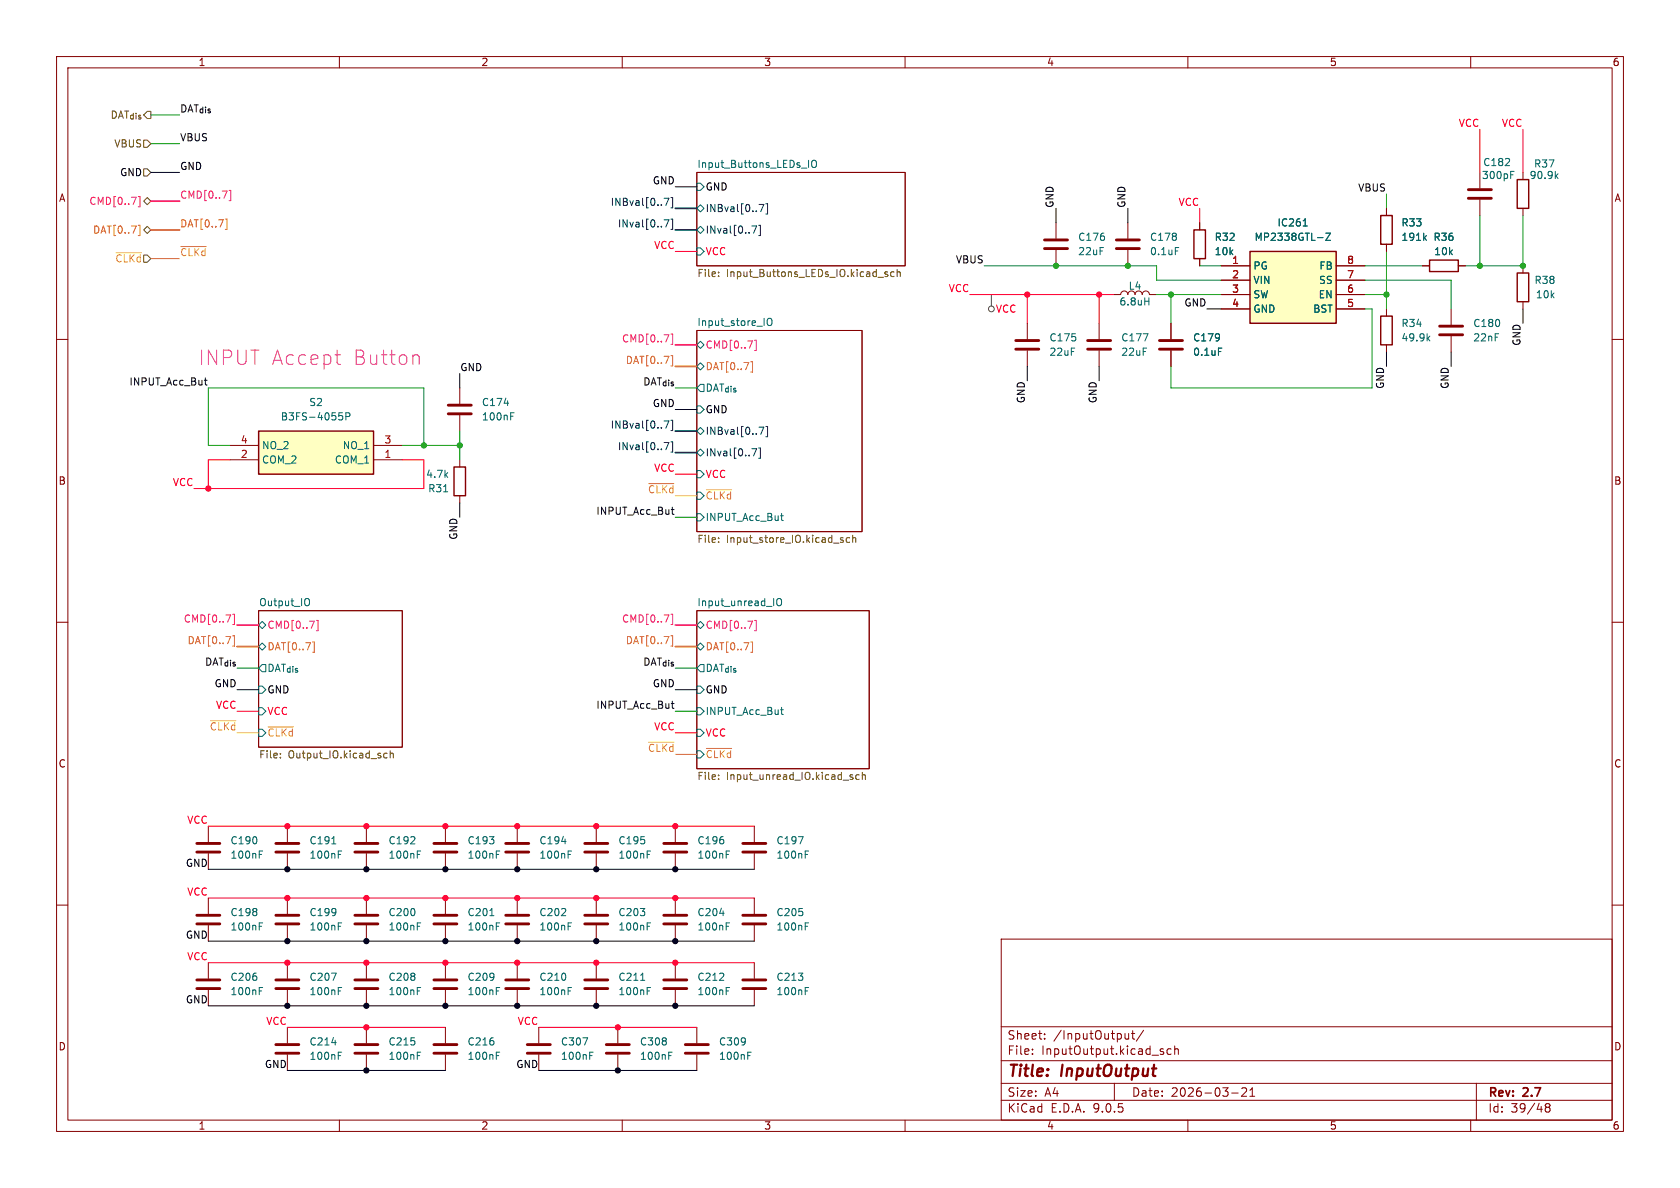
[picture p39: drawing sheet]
<svg xmlns="http://www.w3.org/2000/svg" width="297mm" height="210mm" viewBox="0 0 297 210" stroke-linecap="round" stroke-linejoin="round" font-family="sans-serif">
<defs><g id="words">
<g font-size="3.5" fill="#ff00d2">
<text x="35.1" y="64.7">INPUT Accept</text>
<text x="62.3" y="64.7">Button</text>
</g>
<g font-size="2.8" fill="#840000">
<text x="178" y="190.9">Title:</text>
<text x="187.7" y="190.9">InputOutput</text>
</g>
<g font-size="2.1" fill="#840000">
<text x="178" y="184">Sheet:</text>
<text x="186.2" y="184">/InputOutput/</text>
<text x="178" y="186.7">File:</text>
<text x="184.1" y="186.7">InputOutput.kicad_sch</text>
<text x="178" y="196.9">KiCad</text>
<text x="178" y="194.1">Size:</text>
<text x="184.7" y="194.1">A4</text>
<text x="185.7" y="196.9">E.D.A.</text>
<text x="193.3" y="196.9">9.0.5</text>
<text x="200" y="194.1">Date:</text>
<text x="207" y="194.1">2026-03-21</text>
<text x="263" y="194.3">Rev:</text>
<text x="263" y="196.9">Id:</text>
<text x="267.1" y="196.9">39/48</text>
<text x="269.4" y="194.3">2.7</text>
</g>
<g font-size="1.8" fill="#840000">
<text x="35" y="11.9">1</text>
<text x="85" y="11.9">2</text>
<text x="135" y="11.9">3</text>
<text x="185" y="11.9">4</text>
<text x="235" y="11.9">5</text>
<text x="285" y="11.9">6</text>
<text x="10.3" y="35.9">A</text>
<text x="285.3" y="35.9">A</text>
<text x="10.3" y="85.9">B</text>
<text x="285.3" y="85.9">B</text>
<text x="10.3" y="135.9">C</text>
<text x="285.3" y="135.9">C</text>
<text x="10.3" y="185.9">D</text>
<text x="285.3" y="185.9">D</text>
<text x="35" y="199.9">1</text>
<text x="85" y="199.9">2</text>
<text x="135" y="199.9">3</text>
<text x="185" y="199.9">4</text>
<text x="235" y="199.9">5</text>
<text x="285" y="199.9">6</text>
</g>
<g font-size="1.8" fill="#725600">
<text x="19.4" y="21.2">DAT_{dis}</text>
<text x="20.1" y="26.3">VBUS</text>
<text x="20.3" y="46.6">~{CLKd}</text>
<text x="123.2" y="49.3">File:</text>
<text x="128.4" y="49.3">Input_Buttons_LEDs_IO.kicad_sch</text>
<text x="123.2" y="96.3">File:</text>
<text x="128.4" y="96.3">Input_store_IO.kicad_sch</text>
<text x="45.7" y="134.4">File:</text>
<text x="50.9" y="134.4">Output_IO.kicad_sch</text>
<text x="123.2" y="138.2">File:</text>
<text x="128.4" y="138.2">Input_unread_IO.kicad_sch</text>
</g>
<g font-size="1.8" fill="#0f0f0f">
<text x="31.7" y="20">DAT_{dis}</text>
<text x="31.7" y="25.1">VBUS</text>
<text x="240" y="33.9">VBUS</text>
<text x="168.9" y="46.6">VBUS</text>
<text x="22.8" y="68.2">INPUT_Acc_But</text>
<text x="113.6" y="68.2">DAT_{dis}</text>
<text x="105.3" y="91.1">INPUT_Acc_But</text>
<text x="36.1" y="117.8">DAT_{dis}</text>
<text x="113.6" y="117.8">DAT_{dis}</text>
<text x="105.3" y="125.4">INPUT_Acc_But</text>
</g>
<g font-size="1.8" fill="#ff0007">
<text x="257.8" y="22.5">VCC</text>
<text x="265.4" y="22.5">VCC</text>
<text x="208.3" y="36.5">VCC</text>
<text x="115.5" y="44.1">VCC</text>
<text x="124.7" y="45.3">VCC</text>
<text x="167.6" y="51.7">VCC</text>
<text x="176" y="55.5">VCC</text>
<text x="115.5" y="83.5">VCC</text>
<text x="30.5" y="86">VCC</text>
<text x="124.7" y="84.7">VCC</text>
<text x="38.1" y="125.4">VCC</text>
<text x="47.2" y="126.6">VCC</text>
<text x="115.5" y="129.2">VCC</text>
<text x="124.7" y="130.4">VCC</text>
<text x="33" y="145.7">VCC</text>
<text x="33" y="158.4">VCC</text>
<text x="33" y="169.8">VCC</text>
<text x="47" y="181.3">VCC</text>
<text x="91.4" y="181.3">VCC</text>
</g>
<g font-size="1.8" fill="#006464">
<text x="123.2" y="29.8">Input_Buttons_LEDs_IO</text>
<text x="262.1" y="29.6">C182</text>
<text x="271.1" y="29.8">R37</text>
<text x="261.9" y="31.9">300pF</text>
<text x="270.3" y="31.9">90.9k</text>
<text x="225.7" y="40.2">IC261</text>
<text x="247.7" y="40.2">R33</text>
<text x="190.5" y="42.8">C176</text>
<text x="190.5" y="45.3">22uF</text>
<text x="203.2" y="42.8">C178</text>
<text x="203.2" y="45.3">0.1uF</text>
<text x="214.6" y="45.3">10k</text>
<text x="214.6" y="42.8">R32</text>
<text x="221.5" y="47.9">PG</text>
<text x="221.7" y="42.8">MP2338GTL-Z</text>
<text x="233.2" y="47.9">FB</text>
<text x="247.7" y="42.8">191k</text>
<text x="253.3" y="42.8">R36</text>
<text x="253.4" y="45.3">10k</text>
<text x="199.4" y="51.4">L4</text>
<text x="221.5" y="50.4">VIN</text>
<text x="221.5" y="52.9">SW</text>
<text x="233" y="52.9">EN</text>
<text x="233.1" y="50.4">SS</text>
<text x="271.2" y="50.4">R38</text>
<text x="271.4" y="52.9">10k</text>
<text x="123.2" y="57.7">Input_store_IO</text>
<text x="197.8" y="54.2">6.8uH</text>
<text x="221.5" y="55.5">GND</text>
<text x="232.1" y="55.5">BST</text>
<text x="247.7" y="58">R34</text>
<text x="260.4" y="58">C180</text>
<text x="185.4" y="60.6">C175</text>
<text x="185.4" y="63.1">22uF</text>
<text x="198.1" y="60.6">C177</text>
<text x="198.1" y="63.1">22uF</text>
<text x="210.8" y="60.6">C179</text>
<text x="210.8" y="63.1">0.1uF</text>
<text x="247.7" y="60.6">49.9k</text>
<text x="260.4" y="60.6">22nF</text>
<text x="54.6" y="72">S2</text>
<text x="85.1" y="72">C174</text>
<text x="124.7" y="69.4">DAT_{dis}</text>
<text x="49.5" y="74.5">B3FS-4055P</text>
<text x="85.1" y="74.5">100nF</text>
<text x="46.2" y="79.6">NO_2</text>
<text x="46.2" y="82.1">COM_2</text>
<text x="59.1" y="82.1">COM_1</text>
<text x="60.5" y="79.6">NO_1</text>
<text x="75.2" y="84.7">4.7k</text>
<text x="75.6" y="87.2">R31</text>
<text x="124.7" y="92.3">INPUT_Acc_But</text>
<text x="45.7" y="107.2">Output_IO</text>
<text x="123.2" y="107.2">Input_unread_IO</text>
<text x="47.2" y="119">DAT_{dis}</text>
<text x="124.7" y="119">DAT_{dis}</text>
<text x="124.7" y="126.6">INPUT_Acc_But</text>
<text x="40.6" y="149.5">C190</text>
<text x="54.6" y="149.5">C191</text>
<text x="68.6" y="149.5">C192</text>
<text x="82.6" y="149.5">C193</text>
<text x="95.3" y="149.5">C194</text>
<text x="109.2" y="149.5">C195</text>
<text x="123.2" y="149.5">C196</text>
<text x="137.2" y="149.5">C197</text>
<text x="40.6" y="152">100nF</text>
<text x="54.6" y="152">100nF</text>
<text x="68.6" y="152">100nF</text>
<text x="82.6" y="152">100nF</text>
<text x="95.3" y="152">100nF</text>
<text x="109.2" y="152">100nF</text>
<text x="123.2" y="152">100nF</text>
<text x="137.2" y="152">100nF</text>
<text x="40.6" y="162.2">C198</text>
<text x="40.6" y="164.7">100nF</text>
<text x="54.6" y="162.2">C199</text>
<text x="54.6" y="164.7">100nF</text>
<text x="68.6" y="162.2">C200</text>
<text x="68.6" y="164.7">100nF</text>
<text x="82.6" y="162.2">C201</text>
<text x="82.6" y="164.7">100nF</text>
<text x="95.3" y="162.2">C202</text>
<text x="95.3" y="164.7">100nF</text>
<text x="109.2" y="162.2">C203</text>
<text x="109.2" y="164.7">100nF</text>
<text x="123.2" y="162.2">C204</text>
<text x="123.2" y="164.7">100nF</text>
<text x="137.2" y="162.2">C205</text>
<text x="137.2" y="164.7">100nF</text>
<text x="40.6" y="173.6">C206</text>
<text x="54.6" y="173.6">C207</text>
<text x="68.6" y="173.6">C208</text>
<text x="82.6" y="173.6">C209</text>
<text x="95.3" y="173.6">C210</text>
<text x="109.2" y="173.6">C211</text>
<text x="123.2" y="173.6">C212</text>
<text x="137.2" y="173.6">C213</text>
<text x="40.6" y="176.1">100nF</text>
<text x="54.6" y="176.1">100nF</text>
<text x="68.6" y="176.1">100nF</text>
<text x="82.6" y="176.1">100nF</text>
<text x="95.3" y="176.1">100nF</text>
<text x="109.2" y="176.1">100nF</text>
<text x="123.2" y="176.1">100nF</text>
<text x="137.2" y="176.1">100nF</text>
<text x="54.6" y="185">C214</text>
<text x="68.6" y="185">C215</text>
<text x="82.6" y="185">C216</text>
<text x="99.1" y="185">C307</text>
<text x="113" y="185">C308</text>
<text x="127" y="185">C309</text>
<text x="54.6" y="187.6">100nF</text>
<text x="68.6" y="187.6">100nF</text>
<text x="82.6" y="187.6">100nF</text>
<text x="99.1" y="187.6">100nF</text>
<text x="113" y="187.6">100nF</text>
<text x="127" y="187.6">100nF</text>
</g>
<g font-size="1.8">
<text x="21.1" y="31.3">GND</text>
<text x="31.7" y="30.1">GND</text>
<text x="115.3" y="32.7">GND</text>
<text x="124.7" y="33.9">GND</text>
<text x="186.3" y="36.8" transform="rotate(-90 186.3 36.8)">GND</text>
<text x="199" y="36.8" transform="rotate(-90 199 36.8)">GND</text>
<text x="209.3" y="54.3">GND</text>
<text x="81.3" y="65.7">GND</text>
<text x="268.9" y="61.2" transform="rotate(-90 268.9 61.2)">GND</text>
<text x="181.3" y="71.4" transform="rotate(-90 181.3 71.4)">GND</text>
<text x="194" y="71.4" transform="rotate(-90 194 71.4)">GND</text>
<text x="244.8" y="68.8" transform="rotate(-90 244.8 68.8)">GND</text>
<text x="256.2" y="68.8" transform="rotate(-90 256.2 68.8)">GND</text>
<text x="115.3" y="72">GND</text>
<text x="124.7" y="73.3">GND</text>
<text x="80.9" y="95.5" transform="rotate(-90 80.9 95.5)">GND</text>
<text x="37.8" y="121.6">GND</text>
<text x="47.2" y="122.8">GND</text>
<text x="115.3" y="121.6">GND</text>
<text x="124.7" y="122.8">GND</text>
<text x="32.8" y="153.3">GND</text>
<text x="32.8" y="166">GND</text>
<text x="32.8" y="177.5">GND</text>
<text x="46.7" y="188.9">GND</text>
<text x="91.2" y="188.9">GND</text>
</g>
<g font-size="1.8" fill="#ff0093">
<text x="31.7" y="35.2">CMD[0..7]</text>
<text x="15.7" y="36.4">CMD[0..7]</text>
<text x="109.9" y="60.6">CMD[0..7]</text>
<text x="124.7" y="61.8">CMD[0..7]</text>
<text x="32.4" y="110.1">CMD[0..7]</text>
<text x="47.2" y="111.4">CMD[0..7]</text>
<text x="109.9" y="110.1">CMD[0..7]</text>
<text x="124.7" y="111.4">CMD[0..7]</text>
</g>
<g font-size="1.8" fill="#ff6400">
<text x="16.4" y="41.5">DAT[0..7]</text>
<text x="31.7" y="40.3">DAT[0..7]</text>
<text x="110.5" y="64.4">DAT[0..7]</text>
<text x="124.7" y="65.6">DAT[0..7]</text>
<text x="33.1" y="114">DAT[0..7]</text>
<text x="110.5" y="114">DAT[0..7]</text>
<text x="47.2" y="115.2">DAT[0..7]</text>
<text x="124.7" y="115.2">DAT[0..7]</text>
</g>
<g font-size="1.8" fill="#000084">
<text x="107.9" y="36.5">INBval[0..7]</text>
<text x="109.1" y="40.3">INval[0..7]</text>
<text x="124.7" y="37.7">INBval[0..7]</text>
<text x="124.7" y="41.5">INval[0..7]</text>
<text x="107.9" y="75.9">INBval[0..7]</text>
<text x="124.7" y="77.1">INBval[0..7]</text>
<text x="109.1" y="79.7">INval[0..7]</text>
<text x="124.7" y="80.9">INval[0..7]</text>
</g>
<g font-size="1.8" fill="#ffba00">
<text x="31.7" y="45.4">~{CLKd}</text>
<text x="114.5" y="87.3">~{CLKd}</text>
<text x="124.7" y="88.5">~{CLKd}</text>
<text x="37" y="129.2">~{CLKd}</text>
<text x="47.2" y="130.4">~{CLKd}</text>
<text x="114.5" y="133">~{CLKd}</text>
<text x="124.7" y="134.2">~{CLKd}</text>
</g>
<g font-size="1.8" fill="#a90000">
<text x="217.7" y="46.7">1</text>
<text x="238.1" y="46.7">8</text>
<text x="217.7" y="49.3">2</text>
<text x="217.7" y="51.8">3</text>
<text x="238.1" y="49.3">7</text>
<text x="238.1" y="51.8">6</text>
<text x="217.7" y="54.4">4</text>
<text x="238.1" y="54.4">5</text>
<text x="42.5" y="78.5">4</text>
<text x="42.5" y="81">2</text>
<text x="67.9" y="78.5">3</text>
<text x="67.9" y="81">1</text>
</g>
</g></defs>
<g fill="none" stroke="#840000" stroke-width=".18">
<path d="M10 10h277v190h-277zM12 12h273v186h-273zM60 10v2M110 10v2M160 10v2M210 10v2M260 10v2M123.2 30.5h36.8v16.5h-36.8zM186.7 39.4v2.8M199.4 39.4v2.8M261.6 30.5v2.8M261.6 35.3v2.8"/>
<path d="M269.2 30.5v1.3M269.2 36.8v1.3M123.2 58.4h29.2v35.6h-29.2zM186.7 44.2v2.8M199.4 44.2v2.8M245.1 54.6v1.3M251.5 47h1.2M256.5 54.6v2.8M256.5 59.4v2.8M257.8 47h1.3M10 60h2M81.3 68.6v2.8"/>
<path d="M81.3 73.4v2.8M245.1 61v1.2M285 60h2M81.3 81.3v1.3M81.3 87.6v1.3M10 110h2M45.7 108h25.4v24.1h-25.4zM123.2 108h30.5v27.9h-30.5zM285 110h2M36.8 146.1v2.7M36.8 150.9v2.8M36.8 158.8v2.7"/>
<path d="M50.8 146.1v2.7M50.8 150.9v2.8M50.8 158.8v2.7M64.8 146.1v2.7M64.8 150.9v2.8M64.8 158.8v2.7M78.7 146.1v2.7M78.7 150.9v2.8M78.7 158.8v2.7M91.4 146.1v2.7M91.4 150.9v2.8M91.4 158.8v2.7"/>
<path d="M105.4 146.1v2.7M105.4 150.9v2.8M105.4 158.8v2.7M119.4 146.1v2.7M119.4 150.9v2.8M119.4 158.8v2.7M133.3 146.1v2.7M133.3 150.9v2.8M133.3 158.8v2.7M10 160h2M36.8 163.6v2.8M50.8 163.6v2.8"/>
<path d="M50.8 170.2v2.8M50.8 175v2.8M64.8 163.6v2.8M64.8 170.2v2.8M64.8 175v2.8M78.7 163.6v2.8M78.7 170.2v2.8M78.7 175v2.8M91.4 163.6v2.8M91.4 170.2v2.8M91.4 175v2.8M105.4 163.6v2.8"/>
<path d="M105.4 170.2v2.8M105.4 175v2.8M119.4 163.6v2.8M119.4 170.2v2.8M119.4 175v2.8M133.3 163.6v2.8M133.3 170.2v2.8M133.3 175v2.8M177 166h108v32h-108zM285 160h2M50.8 181.6v2.8M50.8 186.4v2.8"/>
<path d="M60 198v2M64.8 181.6v2.8M64.8 186.4v2.8M78.7 181.6v2.8M78.7 186.4v2.8M95.2 181.6v2.8M95.2 186.4v2.8M109.2 181.6v2.8M109.2 186.4v2.8M110 198v2M123.2 181.6v2.8M123.2 186.4v2.8"/>
<path d="M160 198v2M177 194.5h108M177 191.5h108M177 187.5h108M177 181.5h108M182.5 186.3v.1M182.5 185.5v.1M184.7 183.6v.1M184.7 182.8v.1M197 191.5v3M199.5 182.7v1M199.5 183.6l-.2 .1-.3-.1"/>
<path d="M200 182.7h.6M200.2 182.2v1.3l.4 .2M202.2 182.1l-1.3 2M205.3 185.9l.4 .1v.2l-.2 .2h-.3M205.3 185.4l.4 .1M207 185.5l-.4-.1-.3 .3v.4l.2 .2h.5M207.7 185.5l.2-.1 .3 .1 .1 .9M207.7 184.9v1.5M210 198v2M217.7 193.2h1.2M219.5 192.4l.6-.1 .2 .1 .1 .3-.9 1.1h.9M221 193.8h.8"/>
<path d="M221 192.7l.4-.4v1.5M260 198v2M261 191.5v6.5M273.5 195.7l-.3-.2 .3-.4 .4 .1 .1 .2-.3 .3M273.5 195.7l-.3 .3v.5l.3 .1 .4-.1 .1-.2v-.4l-.3-.2M273.5 195.7h.2"/>
</g>
<g fill="none" stroke="#006464" stroke-width=".18">
<path d="M123.2 32.4h.6l.7 .6-.7 .7h-.6zM123.2 36.8l.6-.6 .7 .6-.7 .7zM142.9 28.3v1.3M143.7 28.4l.1-.1a.43 .43 0 0 1 .5 .5v.4a.42 .42 0 0 1-.4 .4 .42 .42 0 0 1-.4-.4v-.4zM267.1 30.9h.4M267.1 30.3h.6M275.1 31.1l.3 .5M275.4 30.7l-.4 .5M123.2 40.6l.6-.6 .7 .6-.7 .7zM123.2 43.8h.6l.7 .7-.7 .6h-.6zM135.7 56.5l.2-.2a.43 .43 0 0 1 .6 .4v.4a.42 .42 0 0 1-.4 .5 .42 .42 0 0 1-.5-.5zM207.8 43.8h.6"/>
<path d="M252.4 59.8l.4 .5M252.8 59.4l-.5 .5M89.1 71.3h.8M90.3 73.6h.4M90.3 73h.6M123.2 61l.6-.7 .7 .7-.7 .6zM123.2 64.8l.6-.7 .7 .7-.7 .6zM123.2 71.8h.6l.7 .6-.7 .6h-.6zM123.2 76.2l.6-.6 .7 .6-.7 .6zM123.8 67.9h.7v1.3h-.7l-.6-.6zM78.4 86.9h.7M123.2 80l.6-.6 .7 .6-.7 .6z"/>
<path d="M123.2 83.2h.6l.7 .6-.7 .7h-.6zM123.2 87h.6l.7 .6-.7 .7h-.6zM123.2 90.8h.6l.7 .6-.7 .7h-.6zM138 91.2h.5M138.2 90.7v1.1l.3 .2M45.7 110.5l.7-.6 .6 .6-.6 .6zM45.7 114.3l.7-.6 .6 .6-.6 .6zM46.4 117.5h.6v1.2h-.6l-.7-.6zM54.4 105.8l.1 .1a.81 .81 0 0 1-.1 1.2M123.2 110.5l.6-.6 .7 .6-.7 .6zM123.2 114.3l.6-.6 .7 .6-.7 .6zM123.8 117.5h.7v1.2h-.7l-.6-.6z"/>
<path d="M137.4 106l.2-.2a.43 .43 0 0 1 .6 .4v.5a.42 .42 0 0 1-.5 .4 .42 .42 0 0 1-.4-.4zM45.7 121.3h.7l.6 .6-.6 .7h-.7zM45.7 125.1h.7l.6 .6-.6 .7h-.7zM45.7 128.9h.7l.6 .6-.6 .7h-.7zM123.2 121.3h.6l.7 .6-.7 .7h-.6zM123.2 125.1h.6l.7 .6-.7 .7h-.6zM123.2 128.9h.6l.7 .6-.7 .7h-.6zM123.2 132.7h.6l.7 .7-.7 .6h-.6zM138 125.5h.5M138.2 125v1.1l.3 .2M45.8 151h.5M45.8 150.4h.6"/>
<path d="M58.7 149.2h.7M59.8 151h.4M59.8 150.4h.6M73.8 151h.4M73.8 150.4h.6M87.7 151h.5M87.7 150.4h.6M99.3 148.7h.8M100.4 151h.5M100.4 150.4h.6M114.4 151h.4M114.4 150.4h.6"/>
<path d="M128.4 151h.4M128.4 150.4h.6M141.1 147.9h.9l-.6 1.3M142.4 151h.4M142.4 150.4h.6M45.8 163.7h.5M45.8 163.1h.6M58.6 172h.8l-.5 1.3M59.8 163.7h.4M59.8 163.1h.6M59.8 175.2h.4M59.8 174.6h.6"/>
<path d="M73.8 163.7h.4M73.8 163.1h.6M73.8 175.2h.4M73.8 174.6h.6M86.6 161.9h.7M87.7 163.7h.5M87.7 163.1h.6M87.7 175.2h.5M87.7 174.6h.6M100.4 163.7h.5M100.4 163.1h.6M100.4 175.2h.5"/>
<path d="M100.4 174.6h.6M113.3 173.3h.7M114.4 163.7h.4M114.4 163.1h.6M114.4 175.2h.4M114.4 174.6h.6M127.2 161.4h.8M128.4 163.7h.4M128.4 163.1h.6M128.4 175.2h.4M128.4 174.6h.6M142.4 163.7h.4"/>
<path d="M142.4 163.1h.6M142.4 175.2h.4M142.4 174.6h.6M58.7 184.3h.7M59.8 186.6h.4M59.8 186h.6M73.8 186.6h.4M73.8 186h.6M87.7 186.6h.5M87.7 186h.6M103 183.5h.9l-.6 1.2M104.3 186.6h.4"/>
<path d="M104.3 186h.6M118.2 186.6h.4M118.2 186h.6M132.2 186.6h.4M132.2 186h.6"/>
</g>
<path d="M132.9 39.9h.9l-.6 1.3M134.1 39.8h.3v1.8h-.3M134.2 36.1h.8l-.5 1.3M135.4 36h.3v1.8h-.3M132.9 79.3h.9l-.6 1.3M134.1 79.2h.3v1.8h-.3M134.2 75.5h.8l-.5 1.3M135.4 75.4h.3v1.8h-.3" fill="none" stroke="#000084" stroke-width=".18"/>
<g fill="none" stroke="#725600" stroke-width=".18">
<path d="M127 48.8v.1M127 48.1v.1M156.9 48.1h-.3l-.2 .1 .1 .2 .4 .1v.3h-.5M158.1 48.1h-.4l-.2 .2 .1 .5h.5M158.6 48.2l.2-.1h.3l.1 .8M158.6 47.6v1.3M127 95.1v.1M127 95.8v.1M148.9 95.5l.2 .1-.2 .3M148.9 95l.2 .1M150.2 95.1l-.4-.1-.2 .3 .1 .5h.5M150.7 95.2l.2-.2 .3 .1 .1 .8"/>
<path d="M150.7 94.6v1.3M49.6 133.9v.1M49.6 133.2v.1M68 133.9h.4M68 133.2h.4M69 133.3l.2-.2 .3 .1v.8M69 132.7v1.3M127 137v.1M127 137.7v.1M150.4 137.4h.3l.1 .2-.2 .2h-.2M150.4 137h.3M151.9 137h-.4l-.2 .2 .1 .5h.5"/>
<path d="M152.4 137.1l.2-.1h.3l.1 .8M152.4 136.5v1.3"/>
</g>
<path d="M133.4 60.1h.3v1.9h-.3M55.9 109.7h.3v1.8h-.3M133.4 109.7h.3v1.8h-.3" fill="none" stroke="#ff0093" stroke-width=".18"/>
<path d="M132.7 64h.3v1.8h-.3M55.3 113.5h.3v1.8h-.3M132.7 113.5h.3v1.8h-.3" fill="none" stroke="#ff6400" stroke-width=".18"/>
<path d="M124.9 86.6h4.4M47.4 128.5h4.5M124.9 132.3h4.4" fill="none" stroke="#ffba00" stroke-width=".18"/>
<g fill="none" stroke="#840000" stroke-width=".51">
<path d="M259.6 33.5h4.1M259.6 35.1h4.1M184.7 42.4h4M184.7 43.9h4M197.4 42.4h4M197.4 43.9h4M254.5 57.7h4.1M254.5 59.2h4.1M79.2 73.2h4.1M79.2 71.6h4.1M34.8 150.6h4.1M34.8 149.1h4.1"/>
<path d="M48.8 150.6h4M48.8 149.1h4M62.7 150.6h4.1M62.7 149.1h4.1M76.7 150.6h4.1M76.7 149.1h4.1M89.4 150.6h4.1M89.4 149.1h4.1M103.4 150.6h4M103.4 149.1h4M117.3 150.6h4.1M117.3 149.1h4.1"/>
<path d="M131.3 150.6h4.1M131.3 149.1h4.1M34.8 163.3h4.1M34.8 161.8h4.1M48.8 163.3h4M48.8 161.8h4M48.8 174.8h4M48.8 173.2h4M62.7 163.3h4.1M62.7 161.8h4.1M62.7 174.8h4.1M62.7 173.2h4.1"/>
<path d="M76.7 163.3h4.1M76.7 161.8h4.1M76.7 174.8h4.1M76.7 173.2h4.1M89.4 163.3h4.1M89.4 161.8h4.1M89.4 174.8h4.1M89.4 173.2h4.1M103.4 163.3h4M103.4 161.8h4M103.4 174.8h4M103.4 173.2h4"/>
<path d="M117.3 163.3h4.1M117.3 161.8h4.1M117.3 174.8h4.1M117.3 173.2h4.1M131.3 163.3h4.1M131.3 161.8h4.1M131.3 174.8h4.1M131.3 173.2h4.1M48.8 186.2h4M48.8 184.7h4M62.7 186.2h4.1M62.7 184.7h4.1"/>
<path d="M76.7 186.2h4.1M76.7 184.7h4.1M93.2 186.2h4.1M93.2 184.7h4.1M107.2 186.2h4.1M107.2 184.7h4.1M121.2 186.2h4M121.2 184.7h4"/>
</g>
<path d="M268.2 31.8h2.1v5h-2.1zM244.1 55.9h2v5.1h-2zM252.7 46h5.1v2h-5.1zM80.3 82.6h2v5h-2z" fill="none" stroke="#840000" stroke-width=".25"/>
<path d="M221 44.5h15.2v12.7h-15.2z" fill="#ffffc2"/>
<path d="M211.1 40.6h2v5.1h-2zM221 44.5h15.2v12.7h-15.2z" fill="none" stroke="#840000" stroke-width=".25"/>
<path d="M212.1 39.4v1.2M212.1 45.7v1.3M215.9 47h5.1M215.9 49.5h5.1M215.9 52.1h5.1M215.9 54.6h5.1M236.2 47h5.1M236.2 49.5h5.1M236.2 52.1h5.1M236.2 54.6h5.1" fill="none" stroke="#840000" stroke-width=".18"/>
<path d="M230.4 39.9h.7M230.6 38.9l.1-.2v1.2M234.4 41.2h.8l-.8 1.3h.8" fill="none" stroke="#006464" stroke-width=".18"/>
<path d="M45.7 76.2h20.3v7.6h-20.3z" fill="#ffffc2"/>
<path d="M244.1 38.1h2v5.1h-2zM268.2 48.3h2.1v5h-2.1zM45.7 76.2h20.3v7.6h-20.3z" fill="none" stroke="#840000" stroke-width=".25"/>
<g fill="none" stroke="#840000" stroke-width=".18">
<path d="M212.1 39.4v1.2M245.1 36.8v1.3M181.6 57.2v2.7M194.3 57.2v2.7M196.8 52.1h1.3a.64 .64 0 0 1 .7-.7 .64 .64 0 0 1 .6 .7 .64 .64 0 0 1 .6-.7 .64 .64 0 0 1 .7 .7 .64 .64 0 0 1 .6-.7 .64 .64 0 0 1 .6 .7 .64 .64 0 0 1 .7-.7 .64 .64 0 0 1 .6 .7h1.3M207 57.2v2.7M212.1 45.7v1.3M215.9 52.1h5.1M215.9 47h5.1M215.9 49.5h5.1M215.9 54.6h5.1M236.2 52.1h5.1"/>
<path d="M236.2 47h5.1M236.2 49.5h5.1M236.2 54.6h5.1M245.1 43.2v1.3M251.5 47h1.2M257.8 47h1.3M269.2 47v1.3M269.2 53.3v1.3M40.6 78.7h5.1M66 78.7h5.1M181.6 62v2.8M194.3 62v2.8"/>
<path d="M207 62v2.8M40.6 81.3h5.1M66 81.3h5.1M36.8 170.2v2.8M36.8 175v2.8"/>
</g>
<g fill="none" stroke="#006464" stroke-width=".18">
<path d="M230.4 39.9h.7M230.6 38.9l.1-.2v1.2M202.1 59h.8l-.5 1.3M202.4 53.3h.7M203.1 52.6v1.3M234.4 41.2h.8l-.8 1.3h.8M251.8 42l.4 .5M252.2 41.6l-.5 .5M59.9 73h.6M60.1 73.5h.3l.2 .2-.1 .5h-.4M61.1 73.6h.6l.2-.2-.1-.3-.7-.1v1.2M215.4 61.5h.6"/>
<path d="M45.8 175.2h.5M45.8 174.6h.6"/>
</g>
<path d="M179.6 60.2h4M179.6 61.7h4M192.3 60.2h4M192.3 61.7h4M205 60.2h4M205 61.7h4M34.8 174.8h4.1M34.8 173.2h4.1" fill="none" stroke="#840000" stroke-width=".51"/>
<g fill="none" stroke="#484848" stroke-width=".18">
<path d="M175.3 52.1v2"/>
<circle cx="175.3" cy="54.6" r=".51"/>
</g>
<path d="M20.5 44.7h4.5M26.7 45.7h5M32 43.6h4.4M114.7 85.5h4.5M119.4 87.6h3.8M37.2 127.4h4.5M41.9 129.5h3.8M114.7 131.2h4.5M119.4 133.4h3.8" fill="none" stroke="#ffba00" stroke-width=".18"/>
<path d="M25.4 24.8h.6l.7 .6-.7 .6h-.6zM25.4 29.8h.6l.7 .7-.7 .6h-.6zM25.4 35.6l.6-.7 .7 .7-.7 .6zM25.4 40.6l.6-.6 .7 .6-.7 .7z" fill="none" stroke="#725600" stroke-width=".18"/>
<path d="M24.4 34.7h.3v1.9h-.3M40.5 33.7h.3v1.8h-.3M118.6 59.1h.3v1.8h-.3M41.1 108.6h.3v1.8h-.3M118.6 108.6h.3v1.8h-.3" fill="none" stroke="#ff0093" stroke-width=".18"/>
<path d="M24.4 39.8h.3v1.8h-.3M39.8 38.7h.3v1.9h-.3M118.6 62.9h.3v1.8h-.3M41.1 112.4h.3v1.8h-.3M118.6 112.4h.3v1.8h-.3" fill="none" stroke="#ff6400" stroke-width=".18"/>
<path d="M36.1 67.2h.5M36.3 66.8v1.1l.3 .2M118.7 90.1h.5M118.9 89.7v1l.3 .2M118.7 124.4h.5M118.9 123.9v1.1l.3 .2" fill="none" stroke="#0f0f0f" stroke-width=".18"/>
<path d="M117.4 38.9h.9l-.6 1.2M117.4 35h.9l-.6 1.3M118.6 34.9h.3v1.8h-.3M118.6 38.7h.3v1.9h-.3M117.4 74.4h.9l-.6 1.3M117.4 78.2h.9l-.6 1.3M118.6 74.3h.3v1.8h-.3M118.6 78.1h.3v1.8h-.3" fill="none" stroke="#000084" stroke-width=".18"/>
<path d="M26.7 35.6h5M119.4 61h3.8M41.9 110.5h3.8M119.4 110.5h3.8" fill="none" stroke="#ff0093" stroke-width=".3"/>
<path d="M26.7 40.6h5M119.4 64.8h3.8M41.9 114.3h3.8M119.4 114.3h3.8" fill="none" stroke="#ff6400" stroke-width=".3"/>
<path d="M119.4 36.8h3.8M119.4 40.6h3.8M119.4 76.2h3.8M119.4 80h3.8" fill="none" stroke="#000084" stroke-width=".3"/>
<g fill="none" stroke="#000" stroke-width=".18">
<path d="M26.7 30.5h5M119.4 33h3.8M186.7 36.8v2.6M199.4 36.8v2.6M213.4 54.6h2.5M269.2 54.6v2.6M81.3 66v2.6M119.4 72.4h3.8M181.6 64.8v2.5M194.3 64.8v2.5M245.1 62.2v2.6M256.5 62.2v2.6"/>
<path d="M81.3 88.9v2.5M41.9 121.9h3.8M119.4 121.9h3.8M36.8 153.7h96.5M36.8 166.4h96.5M36.8 177.8h96.5M50.8 189.2h27.9M95.2 189.2h28"/>
</g>
<g fill="none" stroke="#ff0007" stroke-width=".18">
<path d="M212.1 36.8v2.6M261.6 22.9v7.6M269.2 22.9v7.6M119.4 44.5h3.8M171.4 52.1h25.4M181.6 52.1v5.1M194.3 52.1v5.1M40.6 81.3h-3.8v5.1M71.1 81.3h3.8v5.1h-40.6M119.4 83.8h3.8M41.9 125.7h3.8M119.4 129.5h3.8"/>
<path d="M36.8 158.8h96.5M36.8 146.1h96.5M36.8 170.2h96.5M50.8 181.6h27.9M95.2 181.6h28"/>
</g>
<g fill="none" stroke="#009600" stroke-width=".18">
<path d="M26.7 20.3h5M26.7 25.4h5M245.1 34.3v2.5M261.6 38.1v8.9M269.2 38.1v8.9h-10.1M174 47h30.5v2.5h11.4M204.5 52.1h11.4M207 52.1v5.1M212.1 47h3.8M241.3 52.1h3.8M241.3 49.5h15.2v5.1M241.3 47h10.2"/>
<path d="M241.3 54.6h1.3v14h-35.6v-3.8M245.1 44.5v10.1M40.6 78.7h-3.8v-10.1h38.1v10.1M71.1 78.7h10.2M81.3 76.2v5.1M119.4 68.6h3.8M119.4 91.4h3.8M41.9 118.1h3.8M119.4 118.1h3.8M119.4 125.7h3.8"/>
</g>
<path d="M59.2 62.7h1M59.7 64.3l.5 .1M73.4 62.7l.6 .1 .1 .3v1.3" fill="none" stroke="#ff00d2" stroke-width=".18"/>
<g fill="#000" stroke="#000" stroke-width=".18">
<circle cx="50.8" cy="153.7" r=".46"/>
<circle cx="64.8" cy="153.7" r=".46"/>
<circle cx="78.7" cy="153.7" r=".46"/>
<circle cx="91.4" cy="153.7" r=".46"/>
<circle cx="105.4" cy="153.7" r=".46"/>
<circle cx="119.4" cy="153.7" r=".46"/>
<circle cx="50.8" cy="177.8" r=".46"/>
<circle cx="50.8" cy="166.4" r=".46"/>
<circle cx="64.8" cy="177.8" r=".46"/>
<circle cx="64.8" cy="166.4" r=".46"/>
<circle cx="78.7" cy="177.8" r=".46"/>
<circle cx="78.7" cy="166.4" r=".46"/>
<circle cx="91.4" cy="177.8" r=".46"/>
<circle cx="91.4" cy="166.4" r=".46"/>
<circle cx="105.4" cy="177.8" r=".46"/>
<circle cx="105.4" cy="166.4" r=".46"/>
<circle cx="119.4" cy="177.8" r=".46"/>
<circle cx="119.4" cy="166.4" r=".46"/>
<circle cx="64.8" cy="189.2" r=".46"/>
<circle cx="109.2" cy="189.2" r=".46"/>
</g>
<g fill="#ff0007" stroke="#ff0007" stroke-width=".18">
<circle cx="78.7" cy="158.8" r=".46"/>
<circle cx="64.8" cy="158.8" r=".46"/>
<circle cx="50.8" cy="158.8" r=".46"/>
<circle cx="50.8" cy="146.1" r=".46"/>
<circle cx="64.8" cy="146.1" r=".46"/>
<circle cx="78.7" cy="170.2" r=".46"/>
<circle cx="64.8" cy="170.2" r=".46"/>
<circle cx="64.8" cy="181.6" r=".46"/>
<circle cx="50.8" cy="170.2" r=".46"/>
<circle cx="105.4" cy="170.2" r=".46"/>
<circle cx="91.4" cy="170.2" r=".46"/>
<circle cx="91.4" cy="146.1" r=".46"/>
<circle cx="78.7" cy="146.1" r=".46"/>
<circle cx="91.4" cy="158.8" r=".46"/>
<circle cx="105.4" cy="158.8" r=".46"/>
<circle cx="36.8" cy="86.4" r=".46"/>
<circle cx="109.2" cy="181.6" r=".46"/>
<circle cx="119.4" cy="170.2" r=".46"/>
<circle cx="105.4" cy="146.1" r=".46"/>
<circle cx="119.4" cy="146.1" r=".46"/>
<circle cx="119.4" cy="158.8" r=".46"/>
<circle cx="194.3" cy="52.1" r=".46"/>
<circle cx="181.6" cy="52.1" r=".46"/>
</g>
<g fill="#009600" stroke="#009600" stroke-width=".18">
<circle cx="81.3" cy="78.7" r=".46"/>
<circle cx="74.9" cy="78.7" r=".46"/>
<circle cx="207" cy="52.1" r=".46"/>
<circle cx="199.4" cy="47" r=".46"/>
<circle cx="186.7" cy="47" r=".46"/>
<circle cx="261.6" cy="47" r=".46"/>
<circle cx="269.2" cy="47" r=".46"/>
<circle cx="245.1" cy="52.1" r=".46"/>
</g>
<use href="#words"/>
</svg>
